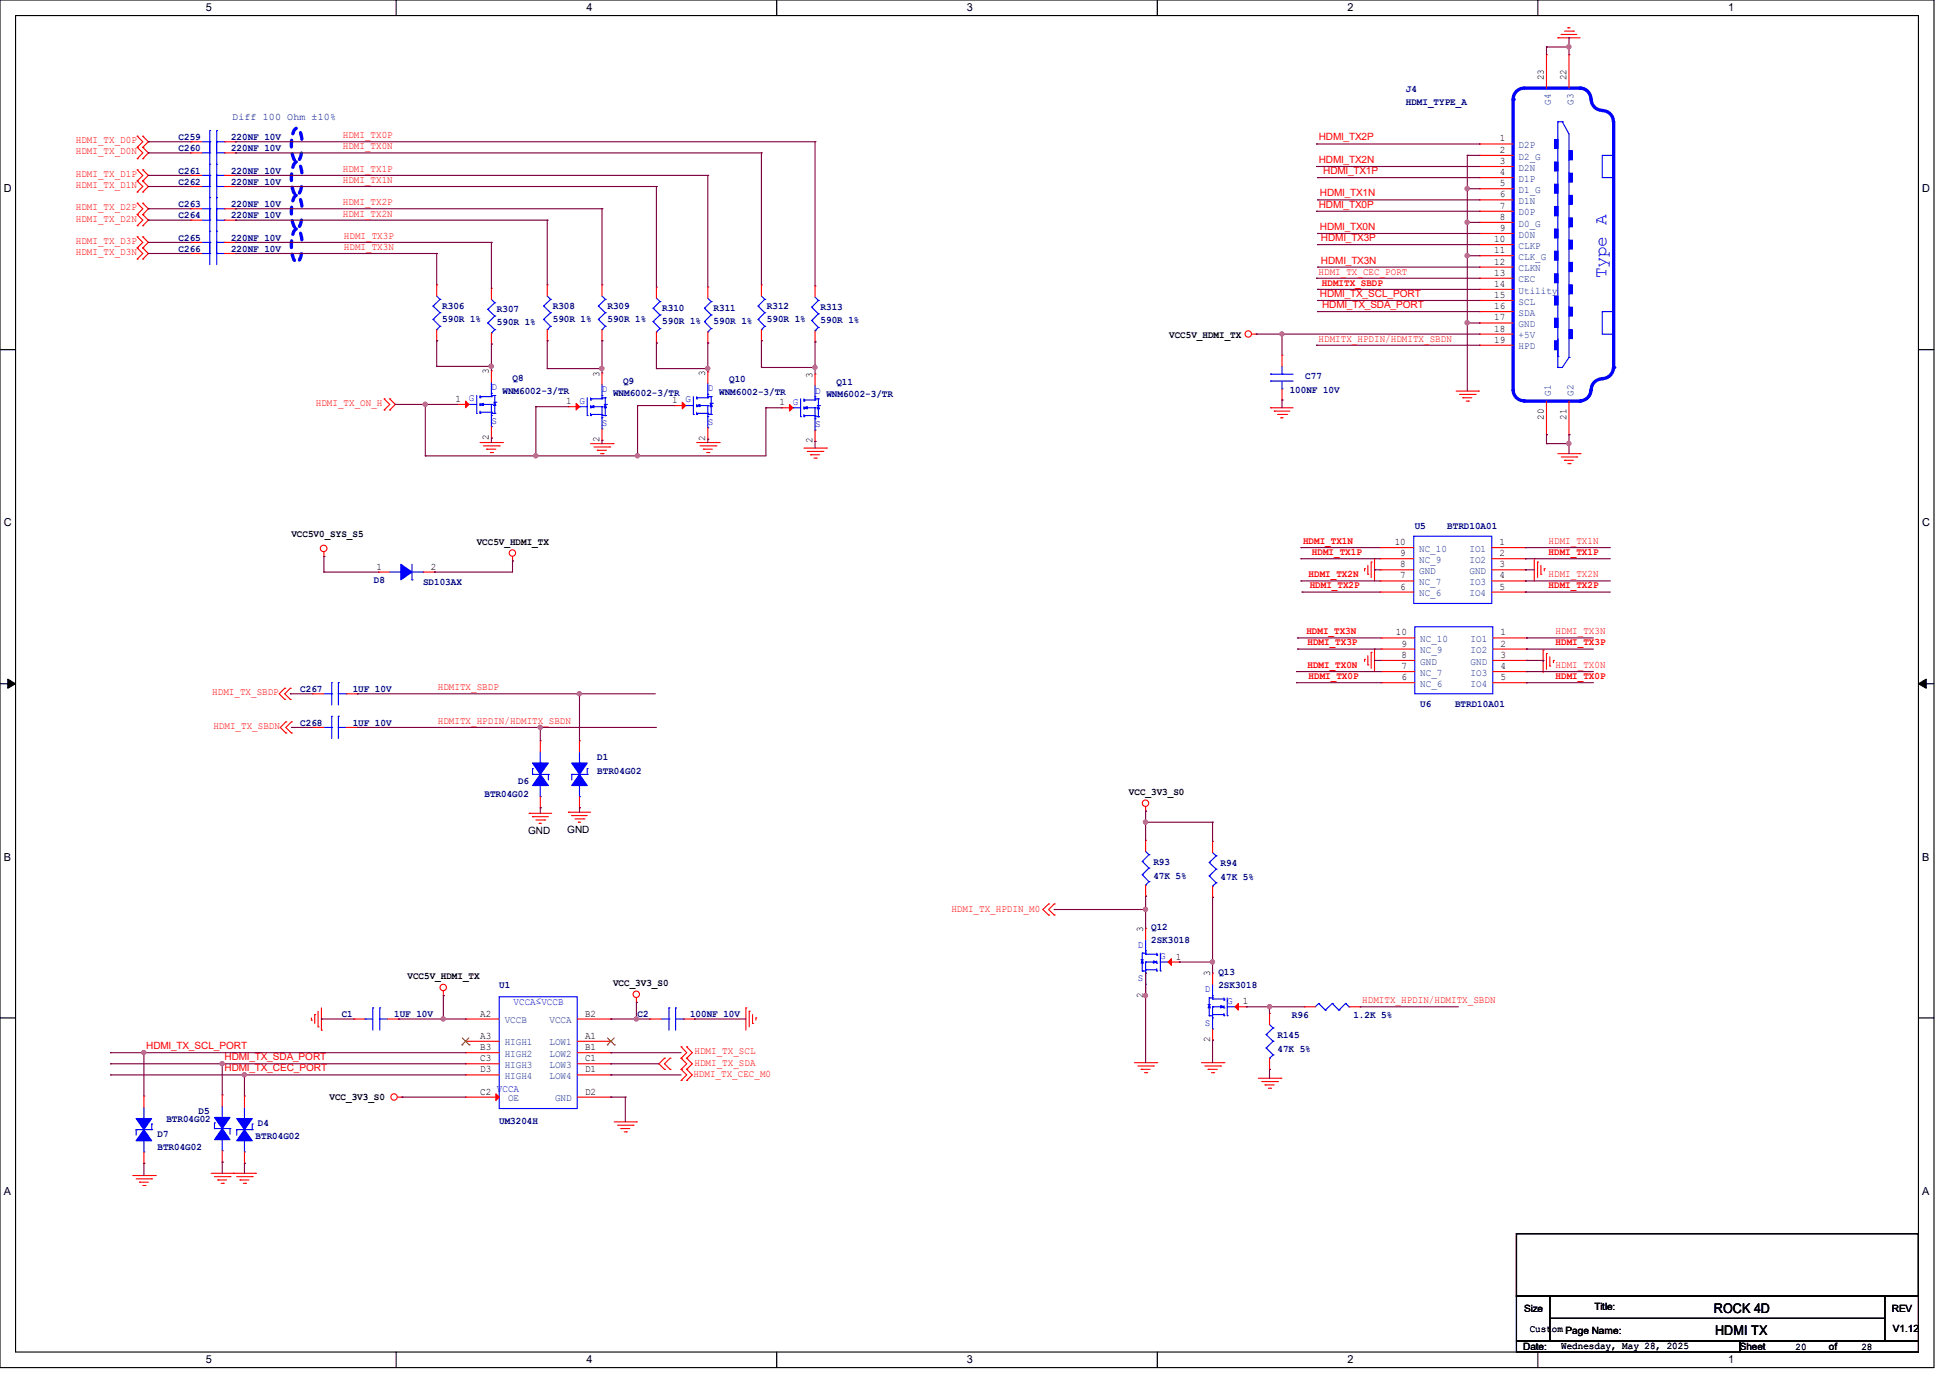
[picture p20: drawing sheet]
<svg xmlns="http://www.w3.org/2000/svg" width="297mm" height="210mm" viewBox="0 0 297 210" stroke-linecap="round" stroke-linejoin="round" font-family="sans-serif">
<defs><g id="words">
<text font-size="2.7" fill="#00f" x="244.8" y="42.4" transform="rotate(-90 244.8 42.4)">Type A</text>
<g font-size="2">
<text x="261.2" y="200">ROCK 4D</text>
<text x="261.4" y="203.4">HDMI TX</text>
</g>
<g font-size="1.7">
<text x="31.4" y="1.7">5</text>
<text x="89.4" y="1.7">4</text>
<text x="147.4" y="1.7">3</text>
<text x="205.4" y="1.7">2</text>
<text x="263.4" y="1.7">1</text>
<text x=".6" y="29.3">D</text>
<text x="292.9" y="29.3">D</text>
<text x=".6" y="80.2">C</text>
<text x="292.9" y="80.2">C</text>
<text x=".6" y="131.1">B</text>
<text x="292.9" y="131.1">B</text>
<text x=".6" y="181.9">A</text>
<text x="292.9" y="181.9">A</text>
<text x="31.4" y="207.6">5</text>
<text x="89.4" y="207.6">4</text>
<text x="147.4" y="207.6">3</text>
<text x="205.4" y="207.6">2</text>
<text x="263.4" y="207.6">1</text>
</g>
<g font-size="1.5" fill="#00007f">
<text x="214.2" y="14">J4</text>
<text x="214.2" y="16">HDMI_TYPE_A</text>
<text x="27.2" y="21.3">C259</text>
<text x="27.2" y="23">C260</text>
<text x="35.2" y="21.3">220NF 10V</text>
<text x="35.2" y="23">220NF 10V</text>
<text x="35.4" y="18.2">Diff 100 Ohm ±10%</text>
<text x="27.2" y="26.5">C261</text>
<text x="27.2" y="28.2">C262</text>
<text x="35.2" y="26.5">220NF 10V</text>
<text x="35.2" y="28.2">220NF 10V</text>
<text x="27.2" y="33.2">C264</text>
<text x="27.2" y="31.5">C263</text>
<text x="35.2" y="33.2">220NF 10V</text>
<text x="35.2" y="31.5">220NF 10V</text>
<text x="27.2" y="38.4">C266</text>
<text x="27.2" y="36.7">C265</text>
<text x="35.2" y="38.4">220NF 10V</text>
<text x="35.2" y="36.7">220NF 10V</text>
<text x="67.4" y="47">R306</text>
<text x="75.7" y="47.5">R307</text>
<text x="84.2" y="47">R308</text>
<text x="92.6" y="47">R309</text>
<text x="100.9" y="47.4">R310</text>
<text x="108.8" y="47.4">R311</text>
<text x="116.9" y="47">R312</text>
<text x="125" y="47.2">R313</text>
<text x="67.4" y="49.1">590R 1%</text>
<text x="75.7" y="49.6">590R 1%</text>
<text x="84.2" y="49.1">590R 1%</text>
<text x="92.6" y="49.1">590R 1%</text>
<text x="100.9" y="49.4">590R 1%</text>
<text x="108.8" y="49.4">590R 1%</text>
<text x="116.9" y="49.1">590R 1%</text>
<text x="125" y="49.2">590R 1%</text>
<text x="76.6" y="60">WNM6002-3/TR</text>
<text x="78.1" y="58.1">Q8</text>
<text x="95" y="58.4">Q9</text>
<text x="111.1" y="58.2">Q10</text>
<text x="127.5" y="58.6">Q11</text>
<text x="196.5" y="59.8">100NF 10V</text>
<text x="198.9" y="57.7">C77</text>
<text x="93.4" y="60.3">WNM6002-3/TR</text>
<text x="109.6" y="60.2">WNM6002-3/TR</text>
<text x="125.9" y="60.5">WNM6002-3/TR</text>
<text x="215.6" y="80.6">U5</text>
<text x="220.6" y="80.6">BTRD10A01</text>
<text x="57" y="88.7">D8</text>
<text x="64.5" y="89.1">SD103AX</text>
<text x="45.8" y="105.4">C267</text>
<text x="53.8" y="105.4">1UF 10V</text>
<text x="216.4" y="107.6">U6</text>
<text x="221.7" y="107.6">BTRD10A01</text>
<text x="45.8" y="110.5">C268</text>
<text x="53.8" y="110.5">1UF 10V</text>
<text x="78.9" y="119.4">D6</text>
<text x="91" y="115.8">D1</text>
<text x="91" y="117.8">BTR04G02</text>
<text x="73.8" y="121.4">BTR04G02</text>
<text x="175.8" y="131.8">R93</text>
<text x="186" y="132">R94</text>
<text x="175.8" y="133.8">47K 5%</text>
<text x="186" y="134">47K 5%</text>
<text x="175.4" y="141.6">Q12</text>
<text x="175.4" y="143.7">2SK3018</text>
<text x="185.7" y="148.5">Q13</text>
<text x="52.1" y="154.9">C1</text>
<text x="60.1" y="154.9">1UF 10V</text>
<text x="76.1" y="150.5">U1</text>
<text x="97.2" y="154.9">C2</text>
<text x="105.2" y="154.9">100NF 10V</text>
<text x="185.7" y="150.5">2SK3018</text>
<text x="196.9" y="155.1">R96</text>
<text x="206.2" y="155.1">1.2K 5%</text>
<text x="194.7" y="158.2">R145</text>
<text x="194.7" y="160.2">47K 5%</text>
<text x="24" y="173.1">D7</text>
<text x="25.4" y="170.9">BTR04G02</text>
<text x="30.3" y="169.6">D5</text>
<text x="38.9" y="173.5">BTR04G02</text>
<text x="39.3" y="171.4">D4</text>
<text x="76.1" y="171.1">UM3204H</text>
<text x="24" y="175.2">BTR04G02</text>
</g>
<g font-size="1.5">
<text x="235.3" y="12.2" transform="rotate(-90 235.3 12.2)">23</text>
<text x="238.7" y="12.2" transform="rotate(-90 238.7 12.2)">22</text>
<text x="228.6" y="21.5">1</text>
<text x="228.6" y="23.3">2</text>
<text x="228.6" y="25">3</text>
<text x="228.6" y="26.7">4</text>
<text x="228.6" y="28.4">5</text>
<text x="228.6" y="30.1">6</text>
<text x="228.6" y="31.8">7</text>
<text x="228.6" y="33.5">8</text>
<text x="228.6" y="35.2">9</text>
<text x="227.7" y="36.9">10</text>
<text x="227.7" y="38.6">11</text>
<text x="227.7" y="40.3">12</text>
<text x="227.7" y="42">13</text>
<text x="227.7" y="43.7">14</text>
<text x="227.7" y="45.4">15</text>
<text x="227.7" y="47.1">16</text>
<text x="178.2" y="51.5">VCC5V_HDMI_TX</text>
<text x="227.7" y="48.8">17</text>
<text x="227.7" y="50.5">18</text>
<text x="227.7" y="52.2">19</text>
<text x="74.5" y="57" transform="rotate(-90 74.5 57)">3</text>
<text x="91.4" y="57.4" transform="rotate(-90 91.4 57.4)">3</text>
<text x="107.5" y="57.2" transform="rotate(-90 107.5 57.2)">3</text>
<text x="123.8" y="57.5" transform="rotate(-90 123.8 57.5)">3</text>
<text x="69.4" y="61.2">1</text>
<text x="86.3" y="61.6">1</text>
<text x="102.4" y="61.4">1</text>
<text x="118.8" y="61.7">1</text>
<text x="235.3" y="64" transform="rotate(-90 235.3 64)">20</text>
<text x="238.7" y="64" transform="rotate(-90 238.7 64)">21</text>
<text x="74.5" y="67" transform="rotate(-90 74.5 67)">2</text>
<text x="91.4" y="67.4" transform="rotate(-90 91.4 67.4)">2</text>
<text x="107.5" y="67.2" transform="rotate(-90 107.5 67.2)">2</text>
<text x="123.8" y="67.5" transform="rotate(-90 123.8 67.5)">2</text>
<text x="44.4" y="81.7">VCC5V0_SYS_S5</text>
<text x="72.6" y="82.9">VCC5V_HDMI_TX</text>
<text x="212.6" y="83">10</text>
<text x="228.5" y="83">1</text>
<text x="57.4" y="86.7">1</text>
<text x="65.7" y="86.7">2</text>
<text x="213.4" y="84.7">9</text>
<text x="213.4" y="88.1">7</text>
<text x="213.4" y="89.8">6</text>
<text x="213.4" y="86.4">8</text>
<text x="228.5" y="84.7">2</text>
<text x="228.5" y="88.1">4</text>
<text x="228.5" y="89.8">5</text>
<text x="228.5" y="86.4">3</text>
<text x="212.7" y="96.8">10</text>
<text x="213.6" y="98.5">9</text>
<text x="213.6" y="101.9">7</text>
<text x="213.6" y="100.2">8</text>
<text x="228.7" y="96.8">1</text>
<text x="228.7" y="98.5">2</text>
<text x="228.7" y="101.9">4</text>
<text x="228.7" y="100.2">3</text>
<text x="213.6" y="103.6">6</text>
<text x="228.7" y="103.6">5</text>
<text x="172" y="121.1">VCC_3V3_S0</text>
<text x="80.5" y="127">GND</text>
<text x="86.4" y="126.8">GND</text>
<text x="174.2" y="141.9" transform="rotate(-90 174.2 141.9)">3</text>
<text x="62.1" y="149.1">VCC5V_HDMI_TX</text>
<text x="179.2" y="146.1">1</text>
<text x="184.4" y="148.7" transform="rotate(-90 184.4 148.7)">3</text>
<text x="73.2" y="154.8">A2</text>
<text x="89.2" y="154.8">B2</text>
<text x="93.4" y="150.2">VCC_3V3_S0</text>
<text x="174.2" y="151.9" transform="rotate(-90 174.2 151.9)">2</text>
<text x="189.4" y="152.9">1</text>
<text x="73.2" y="159.9">B3</text>
<text x="73.2" y="161.6">C3</text>
<text x="73.2" y="158.2">A3</text>
<text x="89.2" y="159.9">B1</text>
<text x="89.2" y="161.6">C1</text>
<text x="89.2" y="158.2">A1</text>
<text x="184.4" y="158.7" transform="rotate(-90 184.4 158.7)">2</text>
<text x="50.2" y="167.5">VCC_3V3_S0</text>
<text x="73.2" y="163.3">D3</text>
<text x="73.2" y="166.7">C2</text>
<text x="89.2" y="163.3">D1</text>
<text x="89.2" y="166.7">D2</text>
<text x="232.3" y="199.8">Size</text>
<text x="233.1" y="202.9">Custom Page Name:</text>
<text x="243" y="199.5">Title:</text>
<text x="288.3" y="199.8">REV</text>
<text x="288.5" y="202.9">V1.12</text>
<text x="232.1" y="205.6">Date:</text>
<text x="237.9" y="205.4">Wednesday, May 28, 2025</text>
<text x="265.1" y="205.6">Sheet</text>
<text x="273.6" y="205.6">20</text>
<text x="278.7" y="205.6">of</text>
<text x="283.7" y="205.6">28</text>
</g>
<g font-size="1.5" fill="#003f7f">
<text x="236.3" y="16" transform="rotate(-90 236.3 16)">G4</text>
<text x="239.8" y="16" transform="rotate(-90 239.8 16)">G3</text>
<text x="231.4" y="22.6">D2P</text>
<text x="231.4" y="24.3">D2_G</text>
<text x="231.4" y="26">D2N</text>
<text x="231.4" y="27.7">D1P</text>
<text x="231.4" y="29.4">D1_G</text>
<text x="231.4" y="31.1">D1N</text>
<text x="231.4" y="32.8">D0P</text>
<text x="231.4" y="34.5">D0_G</text>
<text x="231.4" y="36.2">D0N</text>
<text x="231.4" y="37.9">CLKP</text>
<text x="231.4" y="39.6">CLK_G</text>
<text x="231.4" y="41.3">CLKN</text>
<text x="231.4" y="43">CEC</text>
<text x="231.4" y="44.7">Utility</text>
<text x="231.4" y="46.4">SCL</text>
<text x="231.4" y="48.1">SDA</text>
<text x="231.4" y="49.8">GND</text>
<text x="231.4" y="51.5">+5V</text>
<text x="231.4" y="53.2">HPD</text>
<text x="236.3" y="60.2" transform="rotate(-90 236.3 60.2)">G1</text>
<text x="239.8" y="60.2" transform="rotate(-90 239.8 60.2)">G2</text>
<text x="216.3" y="84">NC_10</text>
<text x="216.3" y="85.7">NC_9</text>
<text x="216.3" y="89.1">NC_7</text>
<text x="216.3" y="87.4">GND</text>
<text x="223.9" y="84">IO1</text>
<text x="223.9" y="85.7">IO2</text>
<text x="223.9" y="89.1">IO3</text>
<text x="223.9" y="87.4">GND</text>
<text x="216.3" y="90.8">NC_6</text>
<text x="223.9" y="90.8">IO4</text>
<text x="216.4" y="97.8">NC_10</text>
<text x="216.4" y="99.5">NC_9</text>
<text x="216.4" y="101.2">GND</text>
<text x="224.1" y="97.8">IO1</text>
<text x="224.1" y="99.5">IO2</text>
<text x="224.1" y="101.2">GND</text>
<text x="216.4" y="102.9">NC_7</text>
<text x="216.4" y="104.6">NC_6</text>
<text x="224.1" y="102.9">IO3</text>
<text x="224.1" y="104.6">IO4</text>
<text x="76.9" y="155.8">VCCB</text>
<text x="83.7" y="155.8">VCCA</text>
<text x="76.9" y="161">HIGH2</text>
<text x="76.9" y="159.2">HIGH1</text>
<text x="83.7" y="161">LOW2</text>
<text x="83.7" y="159.2">LOW1</text>
<text x="76.9" y="162.6">HIGH3</text>
<text x="76.9" y="164.3">HIGH4</text>
<text x="77.4" y="167.6">OE</text>
<text x="83.7" y="162.6">LOW3</text>
<text x="83.7" y="164.3">LOW4</text>
<text x="84.6" y="167.7">GND</text>
</g>
<g font-size="1.5" fill="#f00">
<text x="11.6" y="21.8">HDMI_TX_D0P</text>
<text x="11.6" y="23.5">HDMI_TX_D0N</text>
<text x="52.2" y="21">HDMI_TX0P</text>
<text x="52.2" y="22.7">HDMI_TX0N</text>
<text x="201" y="21.4">HDMI_TX2P</text>
<text x="11.6" y="26.9">HDMI_TX_D1P</text>
<text x="11.6" y="28.6">HDMI_TX_D1N</text>
<text x="52.2" y="26.2">HDMI_TX1P</text>
<text x="52.2" y="27.9">HDMI_TX1N</text>
<text x="201" y="24.8">HDMI_TX2N</text>
<text x="201.1" y="29.9">HDMI_TX1N</text>
<text x="201.6" y="26.5">HDMI_TX1P</text>
<text x="11.6" y="32">HDMI_TX_D2P</text>
<text x="11.6" y="33.7">HDMI_TX_D2N</text>
<text x="52.2" y="31.2">HDMI_TX2P</text>
<text x="52.2" y="33">HDMI_TX2N</text>
<text x="201" y="31.6">HDMI_TX0P</text>
<text x="201.1" y="35">HDMI_TX0N</text>
<text x="11.6" y="37.1">HDMI_TX_D3P</text>
<text x="11.6" y="38.8">HDMI_TX_D3N</text>
<text x="52.4" y="36.4">HDMI_TX3P</text>
<text x="52.4" y="38.1">HDMI_TX3N</text>
<text x="201" y="41.8">HDMI_TX_CEC_PORT</text>
<text x="201.3" y="40.1">HDMI_TX3N</text>
<text x="201.3" y="36.7">HDMI_TX3P</text>
<text x="201.1" y="45.2">HDMI_TX_SCL_PORT</text>
<text x="201.5" y="43.5">HDMITX_SBDP</text>
<text x="201.5" y="46.9">HDMI_TX_SDA_PORT</text>
<text x="201" y="52">HDMITX_HPDIN/HDMITX_SBDN</text>
<text x="48.1" y="61.8">HDMI_TX_ON_H</text>
<text x="198.6" y="82.8">HDMI_TX1N</text>
<text x="236" y="82.8">HDMI_TX1N</text>
<text x="199.4" y="87.9">HDMI_TX2N</text>
<text x="199.6" y="89.6">HDMI_TX2P</text>
<text x="199.9" y="84.5">HDMI_TX1P</text>
<text x="236" y="89.6">HDMI_TX2P</text>
<text x="236" y="84.5">HDMI_TX1P</text>
<text x="236" y="87.9">HDMI_TX2N</text>
<text x="199.1" y="96.6">HDMI_TX3N</text>
<text x="199.3" y="98.3">HDMI_TX3P</text>
<text x="199.3" y="101.7">HDMI_TX0N</text>
<text x="237.1" y="98.3">HDMI_TX3P</text>
<text x="237.1" y="96.6">HDMI_TX3N</text>
<text x="237.1" y="101.7">HDMI_TX0N</text>
<text x="32.3" y="105.9">HDMI_TX_SBDP</text>
<text x="66.7" y="105.1">HDMITX_SBDP</text>
<text x="199.4" y="103.4">HDMI_TX0P</text>
<text x="237.1" y="103.4">HDMI_TX0P</text>
<text x="32.5" y="111">HDMI_TX_SBDN</text>
<text x="66.7" y="110.2">HDMITX_HPDIN/HDMITX_SBDN</text>
<text x="145" y="138.9">HDMI_TX_HPDIN_M0</text>
<text x="207.6" y="152.8">HDMITX_HPDIN/HDMITX_SBDN</text>
<text x="22.3" y="159.8">HDMI_TX_SCL_PORT</text>
<text x="34.2" y="161.5">HDMI_TX_SDA_PORT</text>
<text x="105.8" y="160.5">HDMI_TX_SCL</text>
<text x="34.2" y="163.2">HDMI_TX_CEC_PORT</text>
<text x="105.7" y="164.1">HDMI_TX_CEC_M0</text>
<text x="105.8" y="162.4">HDMI_TX_SDA</text>
</g>
<g font-size="1.5" fill="#00f">
<text x="74.9" y="59.4">D</text>
<text x="91.7" y="59.8">D</text>
<text x="107.9" y="59.6">D</text>
<text x="124.2" y="59.9">D</text>
<text x="71.5" y="61.1">G</text>
<text x="74.9" y="64.5">S</text>
<text x="88.3" y="61.5">G</text>
<text x="91.7" y="64.9">S</text>
<text x="104.5" y="61.3">G</text>
<text x="107.9" y="64.7">S</text>
<text x="120.8" y="61.6">G</text>
<text x="124.2" y="65">S</text>
<text x="173.4" y="144.4">D</text>
<text x="173.4" y="149.4">S</text>
<text x="176.8" y="146">G</text>
<text x="78.3" y="153">VCCA≤VCCB</text>
<text x="183.6" y="151.1">D</text>
<text x="187" y="152.9">G</text>
<text x="183.6" y="156.3">S</text>
<text x="75.7" y="166.3">VCCA</text>
</g>
</g></defs>
<path d="M0 0h294.7v208.3h-294.7zM2.4 2.4h290v203.5h-290z" fill="none" stroke="#000" stroke-width=".17"/>
<g fill="#fff">
<path d="M31.4 .3h.9v1.8h-.9z"/>
<path d="M31.4 206.2h.9v1.8h-.9z"/>
</g>
<path d="M60.4 0v2.4M60.4 205.9v2.4" fill="none" stroke="#000" stroke-width=".17"/>
<g fill="#fff">
<path d="M89.4 .3h.9v1.8h-.9z"/>
<path d="M89.4 206.2h.9v1.8h-.9z"/>
</g>
<path d="M118.4 0v2.4M118.4 205.9v2.4" fill="none" stroke="#000" stroke-width=".17"/>
<g fill="#fff">
<path d="M147.4 .3h.9v1.8h-.9z"/>
<path d="M147.4 206.2h.9v1.8h-.9z"/>
</g>
<path d="M176.4 0v2.4M176.4 205.9v2.4" fill="none" stroke="#000" stroke-width=".17"/>
<g fill="#fff">
<path d="M205.4 .3h.9v1.8h-.9z"/>
<path d="M205.4 206.2h.9v1.8h-.9z"/>
</g>
<path d="M234.4 0v2.4M234.4 205.9v2.4" fill="none" stroke="#000" stroke-width=".17"/>
<g fill="#fff">
<path d="M263.4 .3h.9v1.8h-.9z"/>
<path d="M263.4 206.2h.9v1.8h-.9z"/>
<path d="M.6 27.8h1.2v1.9h-1.2z"/>
<path d="M292.9 27.8h1.2v1.9h-1.2z"/>
<path d="M.6 78.7h1.2v1.9h-1.2z"/>
<path d="M292.9 78.7h1.2v1.9h-1.2z"/>
</g>
<path d="M0 53.3h2.4M292.4 53.3h2.3" fill="none" stroke="#000" stroke-width=".17"/>
<g fill="#fff">
<path d="M.6 129.6h1.1v1.8h-1.1z"/>
<path d="M292.9 129.6h1.1v1.8h-1.1z"/>
</g>
<path d="M0 104.1h2.4M292.4 104.1h2.3" fill="none" stroke="#000" stroke-width=".17"/>
<path d="M1.2 103.4l1.2 .7-1.2 .7zM292.4 104.1l1.1-.7v1.4z" fill="#000" stroke="#000" stroke-width=".15"/>
<g fill="#fff">
<path d="M.6 180.5h1.1v1.8h-1.1z"/>
<path d="M292.9 180.5h1.1v1.8h-1.1z"/>
</g>
<path d="M0 155h2.4M292.4 155h2.3M231.1 187.9h61.3v9.5h-61.3zM231.1 197.4h5.1v6.8h-5.1zM236.2 197.4h51v3.4h-51zM287.2 197.4h5.2v6.8h-5.2zM231.1 204.2h34v1.7h-34zM236.2 200.8h51v3.4h-51zM265.1 204.2h27.3v1.7h-27.3z" fill="none" stroke="#000" stroke-width=".17"/>
<path d="M46 21.2a1.96 1.96 0 0 0-.8-1.7 1.35 1.35 0 0 0-.7 1.3l-.1 .6a4.5 4.5 0 0 0 .6 3.1l.2 .1a1.35 1.35 0 0 0 .7-1.3l.1-.6M46 26.3a1.96 1.96 0 0 0-.8-1.7 1.35 1.35 0 0 0-.7 1.3l-.1 .6a4.5 4.5 0 0 0 .6 3.1l.2 .1a1.35 1.35 0 0 0 .7-1.2l.1-.7M46 31.4a1.96 1.96 0 0 0-.8-1.7 1.35 1.35 0 0 0-.7 1.3l-.1 .6a4.5 4.5 0 0 0 .6 3.1l.2 .1a1.35 1.35 0 0 0 .7-1.2l.1-.7M46 36.5a1.96 1.96 0 0 0-.8-1.7 1.35 1.35 0 0 0-.7 1.3l-.1 .6a4.5 4.5 0 0 0 .6 3.1l.2 .1a1.35 1.35 0 0 0 .7-1.2l.1-.7" fill="none" stroke="#00f" stroke-width=".51" stroke-dasharray="1 1"/>
<g fill="none" stroke="#f00" stroke-width=".17">
<path d="M237.4 5.8h.1M237.4 5.8h3.4M237.9 5.2h.1M237.9 5.2h2.4M238.4 4.7h1.4M238.9 4.2h.1M238.9 4.2h.4M239.8 4.7h.1M20.9 22.4h.1M20.9 20.7h.1M20.9 24.2h.1M20.9 27.6h.1"/>
<path d="M20.9 25.9h.1M20.9 29.3h.1M20.9 32.7h.1M20.9 30.9h.1M20.9 34.4h.1M20.9 37.8h.1M20.9 36.1h.1M20.9 39.5h.1M20.9 20.7l.9 .9-.9 .8M20.9 22.4l.9 .9-.9 .9M20.9 25.9l.9 .8-.9 .9M20.9 27.6l.9 .8-.9 .9"/>
<path d="M20.9 30.9l.9 .9-.9 .9M20.9 32.7l.9 .8-.9 .9M20.9 36.1l.9 .8-.9 .9M20.9 37.8l.9 .8-.9 .9M21.8 20.7h.1M21.8 22.4h.1M21.8 24.2h.1M21.8 25.9h.1M21.8 27.6h.1M21.8 29.3h.1M21.8 30.9h.1M21.8 32.7h.1"/>
<path d="M21.8 34.4h.1M21.8 36.1h.1M21.8 37.8h.1M21.8 39.5h.1M21.8 20.7l.8 .9-.8 .8M21.8 22.4l.8 .9-.8 .9M21.8 25.9l.8 .8-.8 .9M21.8 27.6l.8 .8-.8 .9M21.8 30.9l.8 .9-.8 .9M21.8 32.7l.8 .8-.8 .9M21.8 36.1l.8 .8-.8 .9M21.8 37.8l.8 .8-.8 .9"/>
<path d="M29.1 26.7h.1M29.1 33.5h.1M29.1 38.6h.1M29.1 21.6h.1M29.1 23.3h.1M29.1 31.8h.1M29.1 26.7h1.7M29.1 33.5h1.7M29.1 38.6h1.7M29.1 21.6h1.7M29.1 23.3h1.7M29.1 31.8h1.7"/>
<path d="M34.2 26.7h1.7M34.2 33.5h1.7M34.2 38.6h1.7M34.2 21.6h1.7M34.2 23.3h1.7M34.2 31.8h1.7M35.9 26.7h.1M35.9 33.5h.1M35.9 38.6h.1M35.9 21.6h.1M35.9 23.3h.1M35.9 31.8h.1"/>
<path d="M74.9 56.5h.1M74.9 56.5v1.7M91.7 43.4h.1M91.7 51.9h.1M91.7 43.4v1.7M91.7 50.2v1.7M100 43.7h.1M100 52.2h.1M100 43.7v1.7M100 50.5v1.7M107.9 43.7h.1M107.9 52.2h.1"/>
<path d="M107.9 43.7v1.7M107.9 50.5v1.7M116 43.4h.1M116 51.9h.1M116 43.4v1.7M116 50.2v1.7M124.2 43.6h.1M124.2 52.1h.1M124.2 43.6v1.7M124.2 50.4v1.7M190.8 50.9h.6M191.4 50.9h.1"/>
<path d="M195.4 54.1h.1M195.4 54.1v1.7M195.4 59.2v1.7M221.9 59.6h3.4M225.3 59.6h.1M58.5 62.4h.1M58.5 60.7h.1M58.5 60.7l.9 .9-.9 .8M59.4 60.7h.1M59.4 62.4h.1M59.4 60.7l.8 .9-.8 .8M69.8 61.6h.1"/>
<path d="M69.8 61.6h1.7M73.2 67.4h3.4M73.7 67.9h2.4M74.2 68.4h.1M74.2 68.4h1.4M74.7 68.9h.4M74.9 66.7h.1M74.9 65v1.7M75.1 68.9h.1M76.1 67.9h.1M76.6 67.4h.1M90 67.6h3.4"/>
<path d="M90.5 68.1h2.4M91 68.6h.1M91 68.6h1.4M91.5 69.1h.4M91.9 69.1h.1M92.9 68.1h.1M93.4 67.6h.1M106.2 67.4h3.4M106.7 67.9h2.4M107.2 68.4h.1M107.2 68.4h1.3M107.7 68.9h.3"/>
<path d="M108 68.9h.1M109.1 67.9h.1M109.6 67.4h.1M122.5 68.2h3.4M123 68.7h2.4M123.5 69.3h.1M123.5 69.3h1.4M124 69.8h.4M124.4 69.8h.1M125.4 68.7h.1M125.9 68.2h.1M193.6 62.1h.1"/>
<path d="M193.6 62.1h3.5M194.2 62.6h.1M194.2 62.6h2.4M194.7 63.1h1.3M195.2 63.6h.1M195.2 63.6h.3M195.4 60.9h.1M196 63.1h.1M222.4 60.1h2.4M222.9 60.6h.1M222.9 60.6h1.4M223.4 61.1h.4"/>
<path d="M223.8 61.1h.1M224.8 60.1h.1M237.4 69.1h3.4M237.9 69.6h2.4M238.4 70.1h.1M238.4 70.1h1.4M238.9 70.6h.4M239.3 70.6h.1M240.3 69.6h.1M240.8 69.1h.1M49.4 84.8h.1M49.4 84.1v.7"/>
<path d="M78.1 85.4h.1M78.1 84.8v.6M207.9 86.6h.1M207.9 86.6v.4M208.4 87.5h.1M208.4 86.1v1.4M208.4 99.9v1.4M209 99.4h.1M209 85.6h.1M209 85.6v2.4M209 99.4v2.4M209.5 98.8h.1"/>
<path d="M209.5 85.1h.1M209.5 85.1v3.4M209.5 98.8v3.5M210.3 83.4h.1M210.3 85.1h.1M210.3 88.5h.1M210.3 90.2h.1M210.3 86.8h.1M210.3 83.4h5.1M210.3 85.1h5.1M210.3 88.5h5.1M210.3 90.2h5.1"/>
<path d="M210.3 86.8h5.1M210.5 97.2h.1M210.5 98.8h.1M210.5 97.2h5.1M210.5 98.8h5.1M227.3 83.4h5.2M227.3 85.1h5.2M227.3 88.5h5.2M227.3 90.2h5.2M227.3 86.8h5.2M227.5 97.2h5.1M227.5 98.8h5.1"/>
<path d="M232.5 83.4h.1M232.5 85.1h.1M232.5 88.5h.1M232.5 90.2h.1M232.5 86.8h.1M232.6 97.2h.1M232.6 98.8h.1M233.8 85.1h.1M233.8 85.1v3.4M234.3 85.6h.1M234.3 85.6v2.4M234.8 87.5h.1"/>
<path d="M234.8 86.1v1.4M235.2 99h.1M235.2 99v3.4M235.3 86.6h.1M235.3 86.6v.4M235.7 99.5h.1M235.7 99.5v2.4M43.4 104.8h.1M43.4 106.5h.1M43.4 104.8l-.9 .9 .9 .8M43.6 109.9h.1M43.6 111.6h.1"/>
<path d="M43.6 109.9l-.9 .9 .9 .8M44.2 104.8h.1M44.2 106.5h.1M44.2 104.8l-.8 .9 .8 .8M44.4 109.9h.1M44.4 111.6h.1M44.4 109.9l-.8 .9 .8 .8M82.3 112.8h.1M82.3 112.8v1.7M88.3 112.8h.1M88.3 112.8v1.7M207.9 100.4h.1"/>
<path d="M207.9 100.4v.4M208.4 101.3h.1M210.5 102.3h.1M210.5 104h.1M210.5 100.6h.1M210.5 102.3h5.1M210.5 104h5.1M210.5 100.6h5.1M227.5 102.3h5.1M227.5 104h5.1M227.5 100.6h5.1M232.6 102.3h.1"/>
<path d="M232.6 104h.1M232.6 100.6h.1M236.2 101.4h.1M236.2 100v1.4M236.7 100.6h.1M236.7 100.6v.3M80.6 123.9h.1M80.6 123.9h3.5M81.2 124.4h.1M81.2 124.4h2.4M81.7 124.9h1.3M82.2 125.4h.1"/>
<path d="M82.2 125.4h.3M82.3 123h.1M82.3 121.3v1.7M83 124.9h.1M86.6 123.7h.1M86.6 123.7h3.4M87.1 124.2h.1M87.1 124.2h2.4M87.6 124.7h1.4M88.1 125.2h.1M88.1 125.2h.4M88.3 123h.1"/>
<path d="M88.3 121.3v1.7M89 124.7h.1M159.8 139.4h.1M159.8 137.7h.1M159.8 137.7l-.9 .8 .9 .9M160.7 139.4h.1M160.7 137.7h.1M160.7 137.7l-.9 .8 .9 .9M174.6 123.5h.1M174.6 122.9v.6M184.8 128.1h.1M184.8 136.7h.1"/>
<path d="M184.8 128.1v1.7M184.8 135v1.7M47.5 155.4h.1M47.5 155v.4M48 154.5h.1M48 154.5v1.4M48.5 156.4h.1M48.5 154v2.4M49 156.9h.1M49 153.5v3.4M67.6 151.6h.1M67.6 150.9v.7"/>
<path d="M71 155.2h.1M71 158.6h.1M71 158.6h5.1M71 155.2h5.1M88 158.6h5.1M88 155.2h5.1M93.1 158.6h.1M93.1 155.2h.1M97 152.7h.1M97 152v.7M103.8 159.4h.1M103.8 159.4l.8 .9-.8 .9"/>
<path d="M104.6 159.4h.1M104.6 159.4l.9 .9-.9 .9M113.7 153.5h.1M113.7 153.5v3.4M114.2 154h.1M114.2 154v2.4M114.7 155.9h.1M114.7 154.5v1.4M115.2 155h.1M115.2 155v.4M174.6 151.6h.1M174.6 141.4h.1"/>
<path d="M174.6 141.4v1.7M174.6 149.9v1.7M178 146.5h1.7M179.7 146.5h.1M193.5 154.3h.1M193.5 154.3v1.7M198.8 153.3h.1M198.8 153.3h1.6M205.6 153.3h1.7M207.3 153.3h.1M20.2 179h3.5M20.7 179.5h2.4"/>
<path d="M21.9 166.9h.1M21.9 177.2h.1M21.9 166.9v1.8M21.9 175.4v1.8M23.1 179.5h.1M23.7 179h.1M32.2 178.7h6.7M32.7 179.2h2.4M33.2 179.7h.1M33.2 179.7h1.3M33.9 166.8h.1M33.9 177h.1"/>
<path d="M33.9 166.8v1.7M33.9 175.3v1.7M35.1 179.2h.1M35.6 178.7h.1M36.1 179.2h2.3M36.6 179.7h.1M36.6 179.7h1.3M37.3 166.9h.1M37.3 177.2h.1M37.3 166.9v1.8M37.3 175.4v1.8M38.4 179.2h.1"/>
<path d="M38.9 178.7h.1M60.6 167.1h.7M61.3 167.1h.1M71 160.3h.1M71 162h.1M71 163.7h.1M71 167.1h.1M71 167.1h5.1M71 160.3h5.1M71 162h5.1M71 163.7h5.1M88 167.1h5.1"/>
<path d="M88 160.3h5.1M88 162h5.1M88 163.7h5.1M93.1 160.3h.1M93.1 162h.1M93.1 163.7h.1M93.1 167.1h.1M93.6 170.9h3.4M94.1 171.4h2.4M94.6 171.9h.1M94.6 171.9h1.4M95.1 172.4h.4"/>
<path d="M95.5 172.4h.1M96.5 171.4h.1M97 170.9h.1M101.3 161.2h.1M101.3 162.9h.1M101.3 161.2l-.9 .8 .9 .9M102.1 162.9h.1M102.1 161.2h.1M102.1 161.2l-.8 .8 .8 .9M103.8 162.9h.1M103.8 161.2h.1M103.8 164.5h.1"/>
<path d="M103.8 161.2l.8 .8-.8 .9M103.8 162.9l.8 .8-.8 .8M104.6 162.9h.1M104.6 161.2h.1M104.6 164.5h.1M104.6 161.2l.9 .8-.9 .9M104.6 162.9l.9 .8-.9 .8M172.9 161.8h3.4M173.4 162.3h2.4M173.9 162.9h.1M173.9 162.9h1.4M174.4 163.4h.4"/>
<path d="M174.8 163.4h.1M175.8 162.3h.1M176.3 161.8h.1M183.1 161.8h3.4M183.6 162.3h2.4M184.1 162.9h.1M184.1 162.9h1.4M184.6 163.4h.4M185 163.4h.1M186 162.3h.1M186.5 161.8h.1M191.8 164.2h3.4"/>
<path d="M192.3 164.7h2.4M192.8 165.2h.1M192.8 165.2h1.4M193.3 165.7h.3M193.5 162.9h.1M193.5 161.2v1.7M193.6 165.7h.1M194.7 164.7h.1M195.2 164.2h.1M21.3 180h.1M21.3 180h1.3M21.8 180.6h.3"/>
<path d="M22.1 180.6h.1M33.7 180.2h.3M34 180.2h.1M37.1 180.2h.3M37.4 180.2h.1"/>
<circle cx="190.2" cy="50.9" r=".49"/>
<circle cx="49.3" cy="83.5" r=".5"/>
<circle cx="78.1" cy="84.2" r=".49"/>
<circle cx="174.6" cy="122.3" r=".49"/>
<circle cx="67.5" cy="150.4" r=".49"/>
<circle cx="97" cy="151.4" r=".49"/>
<circle cx="60" cy="167.1" r=".49"/>
</g>
<g fill="none" stroke="#00f" stroke-width=".17">
<path d="M32 19.9h.1M32 19.9v8.5M33 19.9h.1M33 19.9v8.5M30.8 26.7h1.2M30.8 33.5h1.2M30.8 38.6h1.2M30.8 21.6h1.2M30.8 23.3h1.2M30.8 31.8h1.2M32 26.7h.1M32 25h.1"/>
<path d="M32 33.5h.1M32 31.8h.1M32 38.6h.1M32 36.9h.1M32 21.6h.1M32 23.3h.1M32 30.1h.1M32 30.1v5.1M32 36.9v3.4M33 25h.1M33 31.8h.1M33 36.9h.1"/>
<path d="M33 21.6h.1M33 30.1h.1M33 26.7h1.2M33 30.1v5.1M33 36.9v3.4M33 33.5h1.2M33 38.6h1.2M33 21.6h1.2M33 23.3h1.2M33 31.8h1.2M34.2 26.7h.1M34.2 33.5h.1"/>
<path d="M34.2 38.6h.1M34.2 21.6h.1M34.2 23.3h.1M34.2 31.8h.1M244.2 23.7h1.7v3.4h-1.7zM74.9 59.9h.1M74.9 58.2v2.2M91.2 46.6h.1M91.2 48.6h.1M91.2 46.6l1 1M91.2 48.6l1 1.1M91.7 50.2h.1"/>
<path d="M91.7 45.1l.5 .5M92.2 45.6h.1M92.2 47.6h.1M92.2 49.7h.1M92.2 45.6l-1 1M92.2 47.6l-1 1M92.2 49.7l-.5 .5M99.5 46.9h.1M99.5 49h.1M99.5 46.9l1.1 1.1M99.5 49l1.1 1M100 50.5h.1"/>
<path d="M100 45.4l.6 .5M100.6 45.9h.1M100.6 48h.1M100.6 50h.1M100.6 45.9l-1.1 1M100.6 48l-1.1 1M100.6 50l-.6 .5M107.4 46.9h.1M107.4 49h.1M107.4 46.9l1 1.1M107.4 49l1 1M107.9 50.5h.1"/>
<path d="M107.9 45.4l.5 .5M108.4 45.9h.1M108.4 48h.1M108.4 50h.1M108.4 45.9l-1 1M108.4 48l-1 1M108.4 50l-.5 .5M115.5 46.6h.1M115.5 48.6h.1M115.5 46.6l1 1M115.5 48.6l1 1.1M116 50.2h.1"/>
<path d="M116 45.1l.5 .5M116.5 45.6h.1M116.5 47.6h.1M116.5 49.7h.1M116.5 45.6l-1 1M116.5 47.6l-1 1M116.5 49.7l-.5 .5M123.7 46.8h.1M123.7 48.8h.1M123.7 46.8l1 1M123.7 48.8l1 1.1M124.2 50.4h.1"/>
<path d="M124.2 45.3l.5 .5M124.7 45.8h.1M124.7 47.8h.1M124.7 49.9h.1M124.7 45.8l-1 1M124.7 47.8l-1 1M124.7 49.9l-.5 .5M193.6 58h.1M193.6 57h.1M193.6 58h3.5M193.6 57h3.5M195.4 59.2h.1"/>
<path d="M195.4 57h.1M195.4 55.8v1.2M195.4 58v1.2M237.4 54.3h.1M237.4 51.6v2.7M244.2 47.5h1.7v3.4h-1.7zM71.5 61.6h.1M71.5 61.6h1.1M72.6 62.9h.1M72.6 60.2v2.7M73.2 60.4h.1M73.2 61.8h.1"/>
<path d="M73.2 62.9h.1M73.2 60.6h.1M73.2 60.4h1.7M73.2 62.8h1.7M73.2 60.2v.4M73.2 61.4v.4M73.2 62.6v.3M73.7 61.6h1.2M74.9 60.4h.1M74.9 62.8h.1M74.9 63.3h.1M74.9 60.2h.1"/>
<path d="M74.9 61.6h.1M74.9 65h.1M74.9 61.6v3.4M74.9 62.9h.5M74.9 60.2h.5M75.2 61.3h.4M75.4 62.9h.1M75.4 60.2h.1M75.4 60.2v1.1M75.4 61.8v1.1M75.6 61.3h.1M215.4 81.7h11.9v10.2h-11.9z"/>
<path d="M215.6 95.5h11.9v10.2h-11.9zM81.2 117.9h.1M81.2 117.1h.1M81.2 117.9h2.4M81.2 117.1v.8M82.3 116.2h.1M82.3 114.5v1.7M82.3 119.6v1.7M83.6 117.9h.1M83.6 117.9v.9M87.1 117.9h.1M87.1 117.9h2.4"/>
<path d="M87.1 117.9v.9M88.3 116.2h.1M88.3 114.5v1.7M88.3 119.6v1.7M89.5 117.9h.1M89.5 117.1h.1M89.5 117.1v.8M82.3 121.3h.1M88.3 121.3h.1M184.3 131.4h.1M184.3 133.4h.1M184.3 131.4l1 1"/>
<path d="M184.3 133.4l1 1.1M184.8 135h.1M184.8 129.8l.5 .5M185.3 130.3h.1M185.3 132.4h.1M185.3 134.5h.1M185.3 130.3l-1 1.1M185.3 132.4l-1 1M185.3 134.5l-.5 .5M76.1 151.8h11.9v17h-11.9zM173.9 146.2h.1M173.9 146.2h.3"/>
<path d="M174.1 147.9h.1M174.1 145.2h.1M174.1 147.9h.5M174.1 145.2v1M174.1 146.7v1.2M174.1 145.2h.5M174.6 145.3h.1M174.6 147.7h.1M174.6 148.2h.1M174.6 145.2h.1M174.6 146.5h.1M174.6 149.9h.1"/>
<path d="M174.6 144.8h.1M174.6 143.1v2.2M174.6 146.5v3.4M174.6 145.3h1.7M174.6 147.7h1.7M174.6 146.5h1.2M176.3 145.3h.1M176.3 146.7h.1M176.3 147.9h.1M176.3 145.5h.1M176.3 145.2v.3M176.3 146.3v.4"/>
<path d="M176.3 147.5v.4M176.8 147.9h.1M176.8 146.5h1.2M176.8 145.2v2.7M178 146.5h.1M193 157.6h.1M193 159.6h.1M193 157.6l1 1M193 159.6l1 1.1M193.5 156l.5 .5M194 156.5h.1M194 158.6h.1"/>
<path d="M194 156.5l-1 1.1M194 158.6l-1 1M201 152.8h.1M201 152.8l-.6 .5M201 152.8l1 1M202 153.8h.1M203 152.8h.1M203 152.8l-1 1M203 152.8l1 1M204 153.8h.1M205.1 152.8h.1M205.1 152.8l-1.1 1"/>
<path d="M205.1 152.8l.5 .5M205.6 153.3h.1M20.7 172h.1M20.7 172v.9M20.7 172h2.4M21.9 170.3h.1M21.9 175.4h.1M21.9 168.7v1.6M21.9 173.7v1.7M23.1 172h.1M23.1 171.2h.1M23.1 171.2v.8"/>
<path d="M32.7 171.9h.1M32.7 171h.1M32.7 171.9h2.4M32.7 171v.9M33.9 170.2h.1M33.9 175.3h.1M33.9 168.5v1.7M33.9 173.6v1.7M35.1 171.9h.1M35.1 171.9v.8M36.1 172h.1M36.1 172h2.3"/>
<path d="M36.1 172v.9M37.3 170.3h.1M37.3 175.4h.1M37.3 168.7v1.6M37.3 173.7v1.7M38.4 172h.1M38.4 171.2h.1M38.4 171.2v.8M193.5 161.2h.1M194 160.7h.1M194 160.7l-.5 .5"/>
</g>
<g fill="#00f" stroke="#00f" stroke-width=".17">
<path d="M73.2 61.6l.5-.2v.4z"/>
<path d="M75.4 61.3l.2 .5h-.4z"/>
<path d="M175.8 146.3l.5 .2-.5 .2z"/>
<path d="M174.1 146.2l.1 .5h-.3z"/>
<path d="M32.7 170.2h2.4l-1.2 1.7z" fill-rule="evenodd"/>
<path d="M33.9 171.9l1.2 1.7h-2.4z" fill-rule="evenodd"/>
<path d="M20.7 170.3h2.4l-1.2 1.7z" fill-rule="evenodd"/>
<path d="M21.9 172l1.2 1.7h-2.4z" fill-rule="evenodd"/>
<path d="M81.2 116.2h2.4l-1.3 1.7z" fill-rule="evenodd"/>
<path d="M82.3 117.9l1.3 1.7h-2.4z" fill-rule="evenodd"/>
<path d="M87.1 116.2h2.4l-1.2 1.7z" fill-rule="evenodd"/>
<path d="M88.3 117.9l1.2 1.7h-2.4z" fill-rule="evenodd"/>
<path d="M36.1 170.3h2.3l-1.1 1.7z" fill-rule="evenodd"/>
<path d="M37.3 172l1.1 1.7h-2.3z" fill-rule="evenodd"/>
<path d="M236.9 51.9h.5v1.4h-.5z" fill-rule="evenodd"/>
<path d="M239.1 50.2h.5v1.4h-.5z" fill-rule="evenodd"/>
<path d="M236.9 48.5h.5v1.4h-.5z" fill-rule="evenodd"/>
<path d="M239.1 46.8h.5v1.3h-.5z" fill-rule="evenodd"/>
<path d="M236.9 45.1h.5v1.3h-.5z" fill-rule="evenodd"/>
<path d="M239.1 43.4h.5v1.3h-.5z" fill-rule="evenodd"/>
<path d="M236.9 41.7h.5v1.4h-.5z" fill-rule="evenodd"/>
<path d="M239.1 40h.5v1.4h-.5z" fill-rule="evenodd"/>
<path d="M236.9 38.3h.5v1.3h-.5z" fill-rule="evenodd"/>
<path d="M239.1 36.6h.5v1.3h-.5z" fill-rule="evenodd"/>
<path d="M236.9 34.9h.5v1.3h-.5z" fill-rule="evenodd"/>
<path d="M239.1 33.2h.5v1.3h-.5z" fill-rule="evenodd"/>
<path d="M236.9 31.5h.5v1.4h-.5z" fill-rule="evenodd"/>
<path d="M239.1 29.8h.5v1.3h-.5z" fill-rule="evenodd"/>
<path d="M236.9 28.1h.5v1.3h-.5z" fill-rule="evenodd"/>
<path d="M239.1 26.4h.5v1.3h-.5z" fill-rule="evenodd"/>
<path d="M236.9 24.7h.5v1.3h-.5z" fill-rule="evenodd"/>
<path d="M239.1 22.9h.5v1.4h-.5z" fill-rule="evenodd"/>
<path d="M236.9 21.3h.5v1.3h-.5z" fill-rule="evenodd"/>
</g>
<g fill="#f00" stroke="#f00" stroke-width=".17">
<path d="M71 61.1l.5 .5-.5 .5z"/>
<path d="M75.6 166.6l.5 .5-.5 .5z"/>
<path d="M178.5 146v1l-.5-.5z"/>
</g>
<path d="M70.4 159.1h.1M70.4 158.1l1.1 1M71.5 158.1l-1.1 1M71.5 159.1h.1M92.5 159.1h.1M92.6 158.1l1 1M93.6 158.1l-1.1 1M93.6 159.1h.1" fill="none" stroke="#7f3f00" stroke-width=".15"/>
<path d="M230.6 15.2v44.2" fill="none" stroke="#00f" stroke-width=".51"/>
<circle cx="230.6" cy="15.2" r=".25" fill="#00f"/>
<path d="M232.3 13.4h8.5" fill="none" stroke="#00f" stroke-width=".51"/>
<circle cx="240.8" cy="13.4" r=".25" fill="#00f"/>
<path d="M232.3 61.1h8.5" fill="none" stroke="#00f" stroke-width=".51"/>
<circle cx="240.8" cy="61.1" r=".25" fill="#00f"/>
<path d="M245.9 18.5v37.5" fill="none" stroke="#00f" stroke-width=".51"/>
<circle cx="245.9" cy="56" r=".25" fill="#00f"/>
<g fill="none" stroke="#00f" stroke-width=".17">
<path d="M237.4 18.5h.1M237.4 18.5v37.5M237.4 18.5h.7M238.1 18.5h.1M238.1 18.5l1 1.9v34M30.8 28.4h1.2M30.8 36.9h1.2M32 28.4h.1M32 26.7h.1M32 36.9h.1M32 35.2h.1M32 26.7v3.4"/>
<path d="M32 35.2v3.4M33 26.7h.1M33 35.2h.1M33 28.4h1.2M33 26.7v3.4M33 35.2v3.4M33 36.9h1.2M34.2 28.4h.1M34.2 36.9h.1M66 46.6h.1M66 48.6h.1M66 46.6l1.1 1"/>
<path d="M66 48.6l1.1 1.1M66.5 50.2h.1M66.5 45.1l.6 .5M67.1 45.6h.1M67.1 47.6h.1M67.1 49.7h.1M67.1 45.6l-1.1 1M67.1 47.6l-1.1 1M67.1 49.7l-.6 .5M74.3 47.1h.1M74.3 49.2h.1M74.3 47.1l1.1 1"/>
<path d="M74.3 49.2l1.1 1M74.9 50.7h.1M74.9 45.6l.5 .5M75.4 46.1h.1M75.4 48.1h.1M75.4 50.2h.1M75.4 46.1l-1.1 1M75.4 48.1l-1.1 1.1M75.4 50.2l-.5 .5M82.8 46.6h.1M82.8 48.6h.1M82.8 46.6l1.1 1"/>
<path d="M82.8 48.6l1.1 1.1M83.4 50.2h.1M83.4 45.1l.5 .5M83.9 45.6h.1M83.9 47.6h.1M83.9 49.7h.1M83.9 45.6l-1.1 1M83.9 47.6l-1.1 1M83.9 49.7l-.5 .5M91.7 58.5v2.2M107.9 58.4v2.2M124.2 58.7v2.2"/>
<path d="M237.4 56h.1M239.1 54.4h.1M239.1 54.4l-1 1.6h-.7M88.3 61.9h.1M88.3 61.9h1.2M89.5 63.3h.1M89.5 60.6v2.7M90 60.7h.1M90 62.1h.1M90 63.3h.1M90 60.9h.1M90 60.7h1.7"/>
<path d="M90 63.1h1.7M90 60.6v.3M90 61.8v.3M90 62.9v.4M90.5 61.9h1.2M91.7 60.7h.1M91.7 63.1h.1M91.7 63.6h.1M91.7 60.6h.1M91.7 61.9h.1M91.7 65.3h.1M91.7 60.2h.1"/>
<path d="M91.7 63.3h.5M91.7 61.9v3.4M91.7 60.6h.5M92.1 61.6h.3M92.2 63.3h.1M92.2 60.6h.1M92.2 60.6v1M92.2 62.1v1.2M92.4 61.6h.1M104.5 61.8h.1M104.5 61.8h1.2M105.7 63.1h.1"/>
<path d="M105.7 60.4v2.7M106.2 60.6h.1M106.2 61.9h.1M106.2 63.1h.1M106.2 60.7h.1M106.2 60.6h1.7M106.2 62.9h1.7M106.2 60.4v.3M106.2 61.6v.3M106.2 62.8v.3M106.7 61.8h1.2M107.9 60.6h.1"/>
<path d="M107.9 62.9h.1M107.9 63.5h.1M107.9 60.4h.1M107.9 61.8h.1M107.9 65.2h.1M107.9 60.1h.1M107.9 63.1h.5M107.9 61.8v3.4M107.9 60.4h.5M108.2 61.4h.3M108.4 63.1h.1M108.4 60.4h.1"/>
<path d="M108.4 60.4v1M108.4 61.9v1.2M108.5 61.4h.1M120.8 62.1h.1M120.8 62.1h1.2M122 63.5h.1M122 60.7v2.8M122.5 60.9h.1M122.5 62.3h.1M122.5 63.5h.1M122.5 61.1h.1M122.5 60.9h1.7"/>
<path d="M122.5 63.3h1.7M122.5 60.7v.4M122.5 61.9v.4M122.5 63.1v.4M123 62.1h1.2M124.2 60.9h.1M124.2 63.3h.1M124.2 63.8h.1M124.2 60.7h.1M124.2 62.1h.1M124.2 65.5h.1M124.2 60.4h.1"/>
<path d="M124.2 62.1v3.4M124.2 63.5h.5M124.2 60.7h.5M124.5 61.8h.4M124.7 63.5h.1M124.7 60.7h.1M124.7 60.7v1.1M124.7 62.3v1.2M124.9 61.8h.1M59.4 87.1h1.7M61.1 87.1h.1M62.8 88.3h.1"/>
<path d="M62.8 85.9v2.4M62.8 87.1h1.7M64.5 87.1h.1M49.4 110.8h1.1M49.4 105.7h1.1M50.5 110.8h.1M50.5 109.1h.1M50.5 105.7h.1M50.5 104h.1M50.5 104v3.4M50.5 109.1v3.4M51.6 109.1h.1"/>
<path d="M51.6 104h.1M51.6 110.8h1.1M51.6 104v3.4M51.6 109.1v3.4M51.6 105.7h1.1M52.7 110.8h.1M52.7 105.7h.1M174.1 131.2h.1M174.1 133.2h.1M174.1 131.2l1 1M174.1 133.2l1 1.1M174.6 134.8h.1"/>
<path d="M174.6 129.7l.5 .5M175.1 130.2h.1M175.1 132.2h.1M175.1 134.3h.1M175.1 130.2l-1 1M175.1 132.2l-1 1M175.1 134.3l-.5 .5M55.6 155.2h.1M55.6 155.2h1.2M56.8 153.5h.1M56.8 153.5v3.4M57.9 155.2h.1"/>
<path d="M57.9 153.5h.1M57.9 155.2h1.2M57.9 153.5v3.4M100.8 155.2h1.1M101.9 155.2h.1M101.9 153.5h.1M101.9 153.5v3.4M103 153.5h.1M103 155.2h1.1M103 153.5v3.4M104.1 155.2h.1M184.1 153h.1"/>
<path d="M184.1 153h.3M184.3 154.7h.1M184.3 152h.1M184.3 154.7h.5M184.3 152v1M184.3 153.5v1.2M184.3 152h.5M184.8 152.1h.1M184.8 154.5h.1M184.8 155h.1M184.8 152h.1M184.8 153.3h.1"/>
<path d="M184.8 156.7h.1M184.8 151.6h.1M184.8 149.9v2.2M184.8 153.3v3.4M184.8 152.1h1.7M184.8 154.5h1.7M184.8 153.3h1.2M186.5 152.1h.1M186.5 153.5h.1M186.5 154.7h.1M186.5 152.3h.1M186.5 152v.3"/>
<path d="M186.5 153.2v.3M186.5 154.3v.4M187 154.7h.1M187 153.3h1.2M187 152v2.7M188.2 153.3h.1"/>
</g>
<path d="M232.3 13.4a1.69 1.69 0 0 0-1.7 1.8M240.8 13.4a1.69 1.69 0 0 1 1.6 1.8M242.5 15.2a1.69 1.69 0 0 0 1.7 1.6M244.2 16.8a1.68 1.68 0 0 1 1.7 1.7M230.6 59.4a1.67 1.67 0 0 0 1.7 1.6M242.4 59.4a1.67 1.67 0 0 1-1.6 1.6M244.2 57.7a1.68 1.68 0 0 0-1.7 1.7M245.9 56a1.69 1.69 0 0 1-1.7 1.7" fill="none" stroke="#00f" stroke-width=".51"/>
<g fill="none" stroke="#f00" stroke-width=".17">
<path d="M235.7 8.3h.1M235.7 8.3v5.1M239.1 8.3h.1M239.1 8.3v5.1M29.1 28.4h.1M29.1 36.9h.1M29.1 28.4h1.7M29.1 36.9h1.7M34.2 28.4h1.7M34.2 36.9h1.7M35.9 28.4h.1M35.9 36.9h.1"/>
<path d="M225.5 21.9h.1M225.5 23.7h.1M225.5 25.4h.1M225.5 27.1h.1M225.5 28.7h.1M225.5 30.4h.1M225.5 32.2h.1M225.5 33.9h.1M225.5 35.6h.1M225.5 37.3h.1M225.5 38.9h.1M225.5 21.9h5.1"/>
<path d="M225.5 23.7h5.1M225.5 25.4h5.1M225.5 27.1h5.1M225.5 28.7h5.1M225.5 30.4h5.1M225.5 32.2h5.1M225.5 33.9h5.1M225.5 35.6h5.1M225.5 37.3h5.1M225.5 38.9h5.1M66.5 43.4h.1M66.5 51.9h.1"/>
<path d="M66.5 43.4v1.7M66.5 50.2v1.7M74.9 43.9h.1M74.9 52.4h.1M74.9 43.9v1.7M74.9 50.7v1.7M83.4 43.4h.1M83.4 51.9h.1M83.4 43.4v1.7M83.4 50.2v1.7M91.7 56.8h.1M91.7 56.8v1.7"/>
<path d="M107.9 56.6h.1M107.9 56.6v1.8M124.2 57h.1M124.2 57v1.7M225.5 40.7h.1M225.5 42.4h.1M225.5 44.1h.1M225.5 45.8h.1M225.5 47.5h.1M225.5 49.2h.1M225.5 50.9h.1M225.5 52.6h.1"/>
<path d="M225.5 40.7h5.1M225.5 42.4h5.1M225.5 44.1h5.1M225.5 45.8h5.1M225.5 47.5h5.1M225.5 49.2h5.1M225.5 50.9h5.1M225.5 52.6h5.1M86.6 61.9h.1M86.6 61.9h1.7M91.7 67.1h.1M91.7 65.3v1.8"/>
<path d="M102.8 61.8h.1M102.8 61.8h1.7M107.9 66.9h.1M107.9 65.2v1.7M119.1 62.1h.1M119.1 62.1h1.7M124.2 67.2h.1M124.2 65.5v1.7M235.7 66.2h.1M235.7 61.1v5.1M239.1 66.2h.1M239.1 61.1v5.1"/>
<path d="M57.7 87.1h.1M57.7 87.1h1.7M64.5 87.1h1.7M66.2 87.1h.1M47.6 110.8h.1M47.6 105.7h.1M47.6 110.8h1.8M47.6 105.7h1.8M52.7 110.8h1.7M52.7 105.7h1.7M54.4 110.8h.1M54.4 105.7h.1"/>
<path d="M174.6 128h.1M174.6 136.5h.1M174.6 128v1.7M174.6 134.8v1.7M53.9 155.2h.1M53.9 155.2h1.7M59.1 155.2h1.6M60.7 155.2h.1M99 155.2h.1M99 155.2h1.8M104.1 155.2h1.7M105.8 155.2h.1"/>
<path d="M184.8 158.4h.1M184.8 148.2h.1M184.8 148.2v1.7M184.8 156.7v1.7M188.2 153.3h1.7M189.9 153.3h.1"/>
</g>
<g fill="#00f" stroke="#00f" stroke-width=".17">
<path d="M122.5 62.1l.5-.2v.4z"/>
<path d="M124.7 61.8l.2 .5h-.4z"/>
<path d="M90 61.9l.5-.1v.3z"/>
<path d="M92.2 61.6l.2 .5h-.3z"/>
<path d="M186 153.2l.5 .1-.5 .2z"/>
<path d="M184.3 153l.1 .5h-.3z"/>
<path d="M106.2 61.8l.5-.2v.3z"/>
<path d="M108.4 61.4l.1 .5h-.3z"/>
<path d="M61.1 85.9l1.7 1.2-1.7 1.2z" fill-rule="evenodd"/>
</g>
<g fill="#f00" stroke="#f00" stroke-width=".17">
<path d="M120.3 61.6l.5 .5-.5 .5z"/>
<path d="M87.8 61.4l.5 .5-.5 .5z"/>
<path d="M188.2 153.3l.5-.5v1z"/>
<path d="M104 61.3l.5 .5-.5 .5z"/>
</g>
<g fill="none" stroke="#7f003f" stroke-width=".17">
<path d="M235.7 7.2h.1M235.7 7.2v1.1M235.7 7.2h3.4M239.1 5.8h.1M239.1 7.2h.1M239.1 5.8v2.5M22.6 28.4h.1M22.6 21.6h.1M22.6 23.3h.1M22.6 38.6h.1M22.6 33.5h.1M22.6 26.7h.1"/>
<path d="M22.6 31.8h.1M22.6 36.9h.1M22.6 21.6h6.5M22.6 23.3h6.5M22.6 26.7h6.5M22.6 28.4h6.5M22.6 31.8h6.5M22.6 33.5h6.5M22.6 36.9h6.5M22.6 38.6h6.5M35.9 21.6h.1M35.9 23.3h.1"/>
<path d="M35.9 26.7h.1M35.9 28.4h.1M35.9 31.8h.1M35.9 33.5h.1M35.9 36.9h.1M35.9 38.6h.1M35.9 21.6h88.3M35.9 23.3h80.1M35.9 26.7h72M35.9 28.4h64.1M35.9 31.8h55.8M35.9 33.5h47.5"/>
<path d="M35.9 36.9h39M35.9 38.6h30.6M66.5 38.6h.1M66.5 38.6v4.8M74.9 36.9h.1M74.9 36.9v7M83.4 33.5h.1M83.4 33.5v9.9M91.7 31.8h.1M91.7 31.8v11.6M100 28.4h.1M100 28.4v15.3"/>
<path d="M107.9 26.7h.1M107.9 26.7v17M116 23.3h.1M116 23.3v20.1M124.2 21.6h.1M124.2 21.6v22M200.6 21.9h.1M200.6 25.4h.1M200.6 32.2h.1M200.6 21.9h24.9M200.6 25.4h24.9M200.6 32.2h24.9"/>
<path d="M200.8 35.6h.1M200.8 37.3h.1M200.8 27.1h.1M200.8 30.4h.1M200.8 35.6h24.7M200.8 37.3h24.7M200.8 27.1h24.7M200.8 30.4h24.7M223.6 23.7h.1M223.6 28.7h.1M223.6 33.9h.1M223.6 38.9h.1"/>
<path d="M223.6 23.7h1.9M223.6 23.7v35.9M223.6 28.7h1.9M223.6 33.9h1.9M223.6 38.9h1.9M66.5 51.9h.1M66.5 55.8h.1M66.5 51.9v3.9M66.5 55.8h8.4M74.9 52.4h.1M74.9 55.8h.1M74.9 52.4v4.1"/>
<path d="M83.4 51.9h.1M83.4 56.1h.1M83.4 51.9v4.2M83.4 56.1h8.3M91.7 51.9h.1M91.7 56.1h.1M91.7 51.9v4.9M100 52.2h.1M100 56.1h.1M100 52.2v3.9M100 56.1h7.9M107.9 52.2h.1"/>
<path d="M107.9 56.1h.1M107.9 52.2v4.4M116 51.9h.1M116 56h.1M116 51.9v4.1M116 56h8.2M124.2 52.1h.1M124.2 56h.1M124.2 52.1v4.9M191.4 50.9h.1M191.4 50.9h34.1M195.4 50.9h.1"/>
<path d="M195.4 50.9v3.2M200.6 52.6h.1M200.6 42.4h.1M200.6 52.6h24.9M200.6 42.4h24.9M200.8 45.8h.1M200.8 40.7h.1M200.8 47.5h.1M200.8 44.1h.1M200.8 45.8h24.7M200.8 40.7h24.7M200.8 47.5h24.7"/>
<path d="M200.8 44.1h24.7M223.6 49.2h.1M223.6 49.2h1.9M60.2 61.6h.1M60.2 61.6h9.6M64.8 69.4h.1M64.8 61.6h.1M64.8 61.6v7.8M74.9 66.7h.1M74.9 66.7v.7M81.7 61.9h.1M81.7 69.4h.1"/>
<path d="M81.7 61.9v7.5M81.7 61.9h4.9M91.7 67.1h.1M91.7 67.1v.5M97.2 61.8h.1M97.2 69.4h.1M97.2 61.8v7.6M97.2 61.8h5.6M107.9 66.9h.1M107.9 66.9v.5M116.7 62.1h.1M116.7 62.1h2.4"/>
<path d="M116.7 62.1v7.3h-51.9M124.2 67.2h.1M124.2 67.2v1M195.4 60.9h.1M195.4 60.9v1.2M235.7 66.2h.1M235.7 67.6h.1M235.7 66.2v1.4M235.7 67.6h3.4M239.1 66.2h.1M239.1 67.6h.1M239.1 66.2v2.9"/>
<path d="M49.4 84.8h.1M49.4 87.1h.1M49.4 87.1h8.3M49.4 84.8v2.3M66.2 87.1h.1M78.1 85.4h.1M78.1 85.4v1.7h-11.9M197.7 98.8h.1M197.7 97.2h.1M197.7 98.8h12.8M197.7 97.2h12.8M198.2 83.4h.1"/>
<path d="M198.2 85.1h.1M198.2 88.5h.1M198.2 83.4h12.1M198.2 85.1h12.1M198.2 88.5h12.1M198.4 90.2h.1M198.4 90.2h11.9M209.5 86.8h.1M209.5 86.8h.8M232.5 90.2h.1M232.5 83.4h.1M232.5 85.1h.1"/>
<path d="M232.5 88.5h.1M232.5 86.8h.1M232.5 83.4h12.9M232.5 85.1h12.9M232.5 88.5h12.9M232.5 90.2h12.9M232.5 86.8h1.3M232.6 98.8h.1M232.6 97.2h.1M232.6 98.8h10.2M232.6 97.2h10.2M44.2 105.7h.1"/>
<path d="M44.2 105.7h3.4M44.4 110.8h.1M44.4 110.8h3.2M54.4 105.7h.1M54.4 110.8h.1M54.4 105.7h45.5M54.4 110.8h45.6M82.3 110.8h.1M82.3 110.8v2M88.3 105.7h.1M88.3 105.7v7.1M197.6 104h.1"/>
<path d="M197.6 102.3h.1M197.6 104h12.9M197.6 102.3h12.9M209.5 100.6h.1M209.5 100.6h1M232.6 104h.1M232.6 102.3h.1M232.6 100.6h.1M232.6 104h10.2M232.6 102.3h10.2M232.6 100.6h2.6M235.2 100.6h.1"/>
<path d="M235.2 100.6v.2M82.3 123h.1M82.3 123v.9M88.3 123h.1M88.3 123v.7M160.7 138.5h.1M160.7 138.5h13.9M174.6 125.2h.1M174.6 123.5h.1M174.6 136.5h.1M174.6 138.5h.1M174.6 125.2h10.2"/>
<path d="M174.6 123.5v4.5M174.6 136.5v4.9M184.8 125.2h.1M184.8 136.7h.1M184.8 125.2v2.9M184.8 136.7v11.5M49 155.2h.1M49 155.2h4.9M60.7 155.2h.1M60.7 155.2h10.3M67.6 151.6h.1M67.6 155.2h.1"/>
<path d="M67.6 151.6v3.6M93.1 155.2h.1M93.1 155.2h5.9M97 152.7h.1M97 155.2h.1M97 152.7v2.5M105.8 155.2h.1M105.8 155.2h7.9M174.6 148.2h.1M174.6 151.6h.1M174.6 148.2v13.6M179.7 146.5h.1"/>
<path d="M179.7 146.5h5.1M184.8 146.5h.1M184.8 158.4h.1M184.8 158.4v3.4M189.9 153.3h.1M189.9 153.3h8.9M193.5 153.3h.1M193.5 153.3v1M207.3 153.3h.1M207.3 153.3h15M16.8 160.3h.1M16.8 162h.1"/>
<path d="M16.8 163.7h.1M16.8 160.3h54.2M16.8 162h54.2M16.8 163.7h54.2M21.9 160.3h.1M21.9 177.2h.1M21.9 160.3v6.6M21.9 177.2v1.8M33.9 162h.1M33.9 177h.1M33.9 162v4.8M33.9 177v1.7"/>
<path d="M37.3 163.7h.1M37.3 177.2h.1M37.3 163.7v3.2M37.3 177.2v1.5M61.3 167.1h.1M61.3 167.1h9.7M93.1 167.1h.1M93.1 163.7h.1M93.1 160.3h.1M93.1 162h.1M93.1 160.3h10.7M93.1 162h7.3"/>
<path d="M93.1 163.7h10.7M93.1 167.1h2.2M95.3 167.1h.1M95.3 167.1v3.8M193.5 162.9h.1M193.5 162.9v1.3"/>
</g>
<g fill="#f0f" stroke="#f0f" stroke-width=".17">
<circle cx="91.7" cy="56.1" r=".33"/>
<circle cx="107.8" cy="56.1" r=".32"/>
<circle cx="124.2" cy="55.9" r=".32"/>
<circle cx="97.1" cy="69.4" r=".32"/>
<circle cx="81.6" cy="69.4" r=".32"/>
<circle cx="74.9" cy="55.8" r=".33"/>
<circle cx="88.3" cy="105.6" r=".32"/>
<circle cx="82.3" cy="110.8" r=".32"/>
<circle cx="97" cy="155.2" r=".32"/>
<circle cx="67.5" cy="155.2" r=".32"/>
<circle cx="223.6" cy="28.7" r=".32"/>
<circle cx="223.6" cy="33.8" r=".32"/>
<circle cx="223.6" cy="38.9" r=".32"/>
<circle cx="223.6" cy="49.1" r=".32"/>
<circle cx="239.1" cy="67.5" r=".32"/>
<circle cx="239.1" cy="7.1" r=".32"/>
<circle cx="195.3" cy="50.9" r=".32"/>
<circle cx="37.2" cy="163.7" r=".32"/>
<circle cx="33.8" cy="162" r=".32"/>
<circle cx="21.9" cy="160.3" r=".32"/>
<circle cx="184.8" cy="146.5" r=".32"/>
<circle cx="174.6" cy="151.6" r=".32"/>
<circle cx="174.6" cy="125.2" r=".32"/>
<circle cx="193.5" cy="153.3" r=".33"/>
<circle cx="174.6" cy="138.5" r=".32"/>
<circle cx="64.8" cy="61.6" r=".32"/>
</g>
<use href="#words"/>
</svg>
